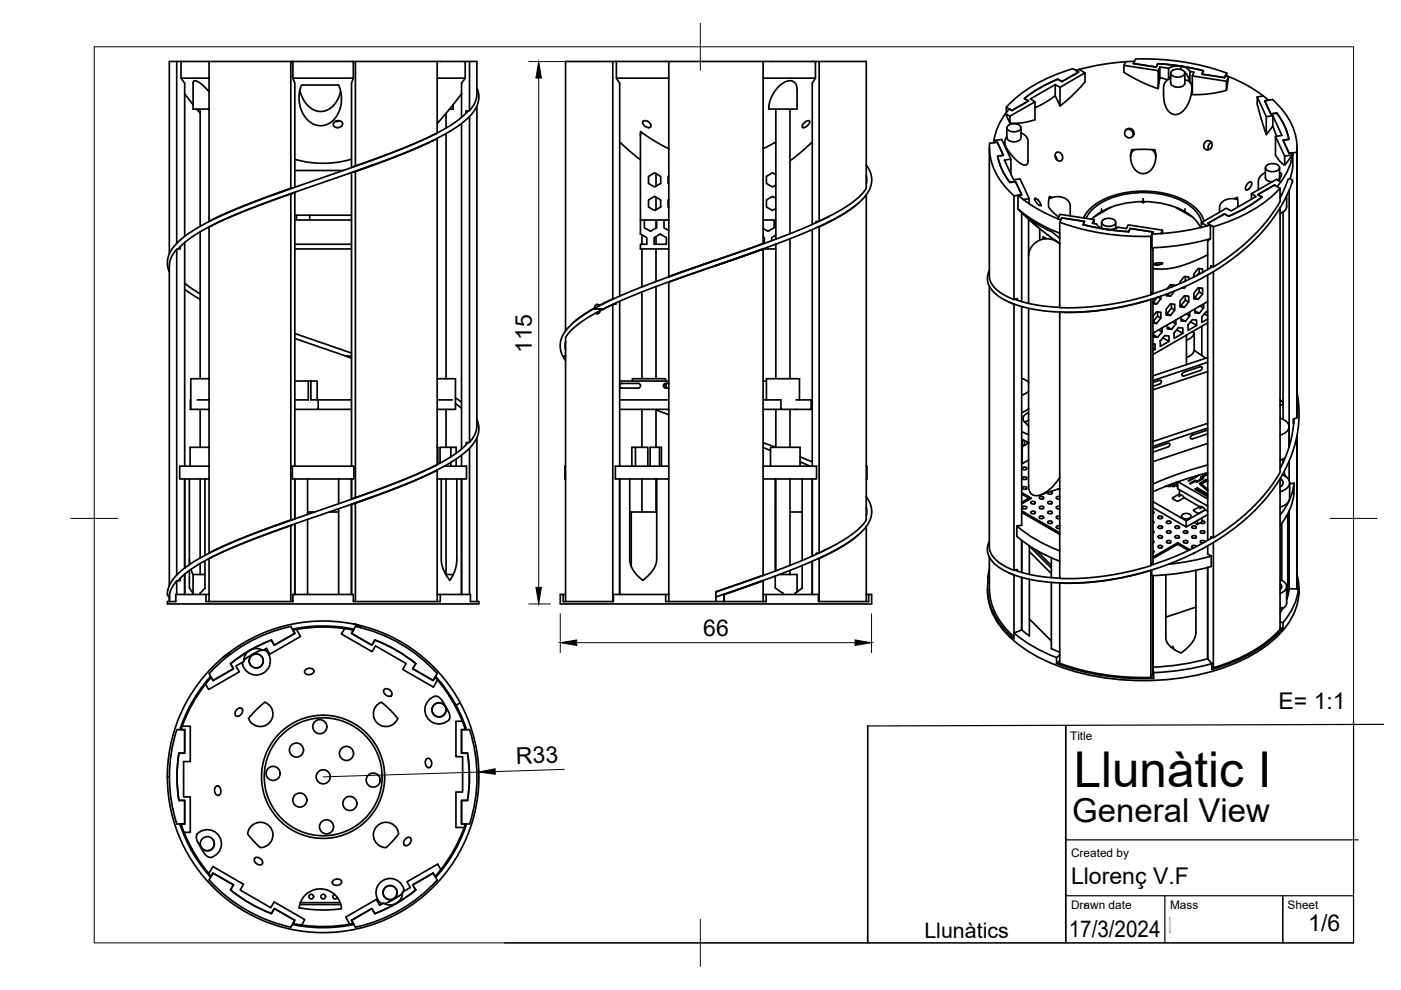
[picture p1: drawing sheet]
<svg xmlns="http://www.w3.org/2000/svg" width="297mm" height="210mm" viewBox="0 0 297 210" stroke-linecap="round" stroke-linejoin="round" font-family="sans-serif">
<defs><g id="words">
<text font-size="10.5" x="227.6" y="166.8">Llunàtic I</text>
<text font-size="7" x="227.3" y="174.4">General View</text>
<g font-size="4.9">
<text x="112.8" y="74.8" transform="rotate(-90 112.8 74.8)">115</text>
<text x="149.1" y="134.8">66</text>
<text x="271.1" y="150.4">E= 1:1</text>
<text x="109.5" y="162" transform="rotate(-2 109.5 162)">R33</text>
<text x="227.1" y="187.5">Llorenç V.F</text>
<text x="247.9" y="197.8">143.728 g</text>
<text x="277.4" y="197.5">1/6</text>
<text x="226.6" y="198.6">17/3/2024</text>
</g>
<text font-size="4.5" x="196" y="198.8">Llunàtics</text>
<g font-size="2.5">
<text x="226.9" y="156.8">Title</text>
<text x="227.1" y="181.8">Created by</text>
<text x="227.1" y="192.7">Drawn date</text>
<text x="248.1" y="192.7">Mass</text>
<text x="273" y="192.7">Sheet</text>
</g>
</g></defs>
<!-- layer: Visible -->
<g fill="none" stroke="#000" stroke-width=".36">
<path d="M37.5 13v38.6M38.4 13h5.9M38.4 13h-2.5v40.8M38.4 13v3.6M39.2 19.9l1.7 2.3M44.3 19.5l-1.9-1.9-1-.5-.4 .2-.1 5.8h3.4M44.3 16.6h-5.9l.8 1v32.5M61.7 13h-17.4v33.9M62.1 13h12.8v3.6M62.1 13h-.4v26.9h.3l-3.9 1.4M62.1 13v3.6M63.6 19.1l.8 2.1 .8 1.2 1.3 .9 1.3 .3 1.3-.1 1.4-1 1.1-1.4 .6-1.8"/>
<path d="M63.9 18h7.2a.69 .69 0 0 1 .9 .7l.3 1.1 .1 1.7-.2 1.4-.5 1.2-.9 1.2-.7 .7-1 .5-1.3 .2-1.1-.3-1.1-.6-.9-.9-.7-1.3-.5-1.5-.1-1.2 .1-1.4zM74.9 13h.5v22.2M75.4 13h17.3M92.7 16.6h5.9l-.7 1v7.3M92.7 13h5.9v3.6M92.7 13v15.2M97.9 19.9l-5.2 6.3M98.6 13h.9M101.1 18.7l.4 1.4v.9l-.4 1.5-.8 1.3-.9 1.1-1.5 1.2-2.3 1.6-2.7 1.5-4.5 2.1-6.8 2.8-23.3 8.1-5.7 2.2-8 3.6M129.9 13v50.4M130.7 13h11.1M130.7 13h-10.8v57.2"/>
<path d="M130.7 13v3.6M141.8 16.6h-11.1l.7 1v45.2M161.8 16.6h11.1l-.7 1v30M161.8 13h11.1v3.6M164.9 18.6l1.1-1 .9-.4 .9-.1 .7 .4 .3 .6 .2 .7v4.3h-6l.1-1 .3-1.3 .6-1.1zM172.9 13h.8v33.9M173.7 13h10v26.9l-1.5 1.8-2 1.6-4.5 2.6-2 1-.7 .1v.2M223.7 17.9l-5.3 3.1 1 .6-5.3 3-.9-.5 .9 2 2.9-.1 2.4-.6v-3.8M223.7 17.9v2.4M224.3 16.8a29.4 29.4 0 0 0-7.1 4.1M224.3 16.8l.8 .5 3.6-2-1.2-.7a30.5 30.5 0 0 0-14.1 8.1M224.7 18.5v4"/>
<path d="M228.1 14.9l.6 .4-3.6 2-.8-.5M228.8 14.7l1.2 .7-5.3 3.1-1-.6M228.8 14.7l-.7 .2M230 15.4v2l-2.7 2.9-2.6 2.2-1-2.2-1.8 1.3-2.5 1.2M238.3 13.9l7.3 1.1v3.8M238.6 13.1l-.3 .8v1.4l2.6 1.5 2.7 1.3 2 .7 .3-2.4 1.7 .5M238.7 13.1l-5.1 .6-4.8 1M240.3 13.5l4.9 .7 .3-.7M240.3 13.5l.5-1a51.9 51.9 0 0 1 19.3 3M240.5 13l-.2 .5M240.5 13l-1.8 .1M245.5 13.5l4.9 .5"/>
<path d="M245.5 13.5l4.9 .5 4.7 1M245.6 15l.3-.8v2.2M245.9 14.2l1.9 .3M247.8 14.5v2.3M248.2 16.6l-1 .6-.4 .6-.1 .6v2.3l.2 1.1 .4 1.2 .8 .9 .8 .4 .8-.1 .9-.4 .8-.9 .5-.9 .7-2.5 .1-1.2-.2-.7M248.2 16.2l-.3 .5M248.2 15.5v2.2M248.4 15.1a1.95 1.95 0 0 1 2.8 .3 1.29 1.29 0 0 1-1.7 .9 1.14 1.14 0 0 1-1.3-.9zM250.4 14v.7M250.4 14a2.44 2.44 0 0 1 1.9 1.2M250.4 14l-1.7 .1-.9 .4M250.4 14l4.7 1"/>
<path d="M251.2 15.3l.6 .7 .4 1.4M251.2 16.9l.6 .2 .7 .5M251.2 15.5l-.1 2.4-.6 .5-.9 .1a1.43 1.43 0 0 1-1.4-.9M252.5 17.6l.3 .1M252.8 16.1l.4-.8-.9-.1v2.3M255.1 15l-.3 .7 4.9 .8 .2-.5a31.5 31.5 0 0 1 7.9 4.3M255.1 15l-.3 .7 4.9 .8 .4-1v.6M260 17.2l-7.2-1.1v4l3.3-.2 2.9-.5a1.09 1.09 0 0 0 1.2-1.3l.3-1.8-.5 .9v1.9M41.7 23.1l.7 .9M42.4 23.1v24.9M61.7 39.9l-11.4 4.3-3.7 1.6-2.3 1.1h.1M62.5 33.8l2.8 .6 2.5 .2 3.9-.2 2.8-.6"/>
<path d="M62.5 36.1h10.3M70.8 25.9l.5-.3h.8l.4 .3 .1 .4-.4 .6-1 .1-.5-.4v-.3zM72 25.6l-.9 .2M74.5 35.5v-17.9l.4-1h-12.8l.4 1v22.1M74.5 36.6v62.2M75.4 36.4l10.5-3.9 6.8-3.1v69.1l-7.6 3.4-9.7 3.6zM75.4 36.4h-.4M79 35l-4 1.5M92.5 28.3l-5.4 2.5-6.2 2.5-27 9.5-6.8 2.8-3.5 1.7-4.4 2.8-1.5 1.2-1.1 1.3-.7 1.2-.4 1.4v1l.4 1.5M92.6 29.4h.1M92.7 28.2l-6.5 3-11.2 4.1v.1M94.6 24v3.1"/>
<path d="M94.6 28.3v52M96.1 22.2v.9h-.8M97.9 26.2v69M99.3 23.5l-1 1-1.5 1.3-4.1 2.4M99.5 23.5v-10.5h1.6v7.5l-.4 1.3-.6 1a1.32 1.32 0 0 1-1.3 .7v.5M101.1 22.5v67.8l-.4 1.9-1.2 1.6v-69.1M131.4 30.1l4.4 3.8M135.8 28.6v-.7l2.7 1.8 3.3 1.8M135.8 28.6v21.1l1.3 .7v1.4h-1.3v1h6M136 28l-.2 .6M136.3 25.7l.6-.1 .6 .3 .5 .4v.6l-.5 .2-.6-.2-.5-.6zM137.5 37.4l1.3-.8 1.3 .8v1.5l-1.3 .7-1.3-.7z"/>
<path d="M139.1 36.8v2.7M141.8 37.3l-.2 .1v1.5l.2 .1M164.5 30.1l-2.7 1.4M164.5 37l-.7-.4-1.3 .8v1.5l1.3 .7 .7-.4M164.5 23.1v27.6M167.5 23.1v26.4M170.5 26.1l.6-.5 .6 .1-.1 .5-.5 .5-.8 .4-.2-.4zM172.2 30.1l-4.7 4M183.7 35l.8 1.4 .3 1.5-.1 1.3-.7 1.6-1.1 1.4-1.4 1.3-1.7 1.2-2.8 1.7-4.3 2.1-5.4 2.2-27.9 9.9-7.3 3-4.2 1.9h-2.1l3.8-1.9 5.3-2.3 8-3 22.1-7.8 6.3-2.5 4.5-2.1M183.7 37.3v1.7M209.8 31.3v27.7l.4 1.1 1.1 1.3 1.8 1.3 1.9 .8M209.8 30.4a13.4 13.4 0 0 0 5.2 11.1"/>
<path d="M210.7 30.3l.7-.2 1.3 2.8-1.2 .2 1.2-.2-1.3-2.8-1.6 .3M210.7 29.8l1.7-.2 1.9 4.1M211.5 33.1a12.6 12.6 0 0 0 2.6 5.6M213.5 27.1v2.1M213.5 29.2a1.76 1.76 0 0 0 2.7 .5l.2-.3M213.6 26.7a1.95 1.95 0 0 1 2.9 .3 1.29 1.29 0 0 1-1.7 .9 1.14 1.14 0 0 1-1.3-.9zM214.1 24.6v1.5M214.3 36.9v-3.2l-1.3 .2 1.9 4.2 1.4-.2 1.9 4.2M216.5 28.2l1 .7 .5 .9v4.5l-.2 .4-.3 .3-.8-.1-1-.7-1-1-1.2-1.7-.5-1.2 .1-.5 .4-.9M216.5 27.1v2.1M217.2 20.9l.9 .5-3.6 2-.5-.3a13.1 13.1 0 0 0-3.3 7.1M217.2 20.9l.9 .5-3.6 2-1.1-.7v1.2"/>
<path d="M223.7 33l.4 .9M223.8 32.5l.7-.2 .5 .3 .3 .6-.2 .8-.5 .2-.6-.4-.3-.7zM238.7 27.6l.6-.2 .7 .3 .2 .7-.2 .7M239.7 33.2v-.6a.8 .8 0 0 1 .3-.8 .8 .8 0 0 1 .9-.1h3a.83 .83 0 0 1 .9 .1 .83 .83 0 0 1 .2 .9v.5M239.7 33.2l.2 1.5 .7 1.1 .8 .8 .9 .2 .9-.2 1-.8 .6-1.2 .2-1.4M240.6 31.7l-.7 .7-.2 .8M244.2 31.7l.7 .7 .1 .8M245 33.2h.1M255.5 30.1l.7-.3 .6 .3 .2 .7-.4 .8-.7 .2-.5-.3-.2-.7zM256.9 30.2l-.7 .6-.1 .6 .2 .3M264.5 38.9l.5-.3h.3l.1 .2-.1 .5-.4 .6-.7 .4-.1-.5zM266.6 20.5l1.9 4.2v3.8"/>
<path d="M267.8 20.4l-1.2 .1v1.5l1.6 5.8 .3 .7 1.4-1.8 .8 2.2M267.8 20.3l1.1 .9M268.3 35.6l.1 2.3 .3 .4 1 .3M268.3 36.6l-1 .6-.4 .7-.1 2.3M268.5 35.2a1.95 1.95 0 0 1 2.8 .2 1.29 1.29 0 0 1-1.7 1 1.14 1.14 0 0 1-1.3-1zM268.5 24.7l1.4-.2v2.2M268.9 21.2l-.8 .2 1.4 2.8 1.2-.2M269.9 24.5l1.9 4.2-1.4 .2v4l1 1.3 1 .8 1.6-2.2-1.6 .3v1.9M270.4 28.9l2 4.2M270.7 24l-1.2 .2-1.4-2.8 1.7-.3a13.5 13.5 0 0 1 5.2 11.1M270.7 24a12.6 12.6 0 0 1 2.6 5.5M270.8 39.6l-.6-.4-3.5 2.1 .9 .5"/>
<path d="M271.3 37.7l-.3 .5M271.3 36.6l.4 .2v.2l-.6 1.3M271.3 35.6v2.1M271.4 39.9a30 30 0 0 1-14.1 8.2M271.6 38.6l-1-.6-5.3 3.1v1.1M273 38.2l-1.6 3.7M273.1 38.1a.53 .53 0 0 1 .6-.2 .53 .53 0 0 1 .3 .6l-1.6 3.8-2.1 3.4-2.9 3.7-3 3-4.3 3.4-4.1 2.5-4.7 2.4-4.9 2-6.1 1.8-5.7 1.1-6.2 .6h-4l-5.1-.6-4-1-2.9-1.3-1.3-1-.9-1a3.5 3.5 0 0 1-.4-3.9M273.2 29.5l-1.2 .2 1.3 2.8 .8-.1M273.2 29.5l-1.2 .2 1.3 2.8 1.7-.2v56.3M274.1 32.4v2.9l-.6 2.6M274.1 32.4a12.8 12.8 0 0 1-3.3 7.1M275 31.3v56.5v.8l-.8 .2v1"/>
<path d="M35.9 56.3v67.8M37.5 52.8v69.1M38.2 52.3v.5a1.34 1.34 0 0 0-1.3 .8l-.8 1.5-.2 1.2M39.2 51.4v47.4M42.4 49.1v31.2M44.3 48.1l-3.9 2.4-1.6 1.2-1 1.1M61.7 41.1l-10.6 3.9-6.8 3.1v69.1l6-2.7 11.4-4.2M62 40.9l-.3 .2v69.2l.3-.1M62.5 45.6h.4v1h-.4M62.5 51.8h12M62.5 52.8h12M62.5 40.8v58"/>
<path d="M62.9 45.6h2.8M62.9 46.6h2.8M65.7 45.6v1h8.8M65.7 45.6h8.8M135.8 46.6h6M136.1 49.8v2M136.1 52.8v8M136.9 46.6l-.3 .2v1.5l1.3 .7 1.3-.7v-1.5l-.2-.2M137.5 42.4l1.3-.8 1.3 .8v1.5l-1.3 .7-1.3-.7zM138.7 50.4l1.3-.8 1.3 .8v1.4h-2.6zM139.1 41.8v2.7M139.1 46.7v1.7"/>
<path d="M139.1 50.2v1.6M139.1 52.8v6.9M141 46.6l-.2 .2v1.5l1 .6M141.8 42.3l-.2 .1v1.5l.2 .1M141.8 58.7h.1M151.8 56.3l10-3.5-20 7v67.7M151.8 55.1l-10 3.6M161.8 50.2l.3 .2v1.2M161.8 51.6l-20 7.1M161.8 51.6v-38.6h-20v45.6M161.8 52.8h2.7M161.8 46.6h2.7"/>
<path d="M161.8 51.6v.1M161.8 52.8v69.2M163.9 46.6l.2 .2v1.5l-1.3 .7-1-.6M164.4 51.8l.1 28.5M164.5 42l-.7-.4-1.3 .8v1.5l1.3 .7 .7-.4M164.5 49.9l-.9 .5v.6M167.5 50.6v29.7M172.2 48.7v50.1M173.7 48.1h-.3M183.7 41.3v69l-1.5 1.7-2.3 1.8-2.7 1.7-3.5 1.7v-69.1l4.5-2.3 2.1-1.4 1.8-1.4M215.8 44.3v-2.9l.8-.1-1.3-2.8-1.2 .2 1.2-.2 1.3 2.8-1.6 .2v22l.7-.2v.3M215.9 41.4l1 .9"/>
<path d="M216.6 45.1l3.4 3M216.9 42.3l1.3-.2v1.1M216.9 42.3a30.4 30.4 0 0 0 7.4 4.1M218.1 46.5v7.7M219.4 42.1h.3l.6 .5 .4 .7v.3l-.4-.1-.6-.6zM220.5 48.5v2.4M221.9 50.6l-.8-.4v.5M222.4 42.2l1-.4 1-.1 1 .2 .8 .4 .4 .4 .3 .7v2.4M223.1 41.9l-.6-.2-.1 .4a2.81 2.81 0 0 0 1.4 3.3l.7 .6M224.3 46.4l.4-1 7.3 1.2M224.3 46.4l.6 .2 .2-.4 4.9 .7-.4 .7 .4-.7-4.9-.7-.4 1v18h4.7l5.8-.6 4.4-.9 4.4-1.2M224.7 51.7l-.7-.5-.9-.4-1.8-.1-1.6 .6-.8 .8-.4 .6-.4 1.4v10.2"/>
<path d="M224.7 50.5l-1.6-1.3-2.6-1.3-2.8-2 2.9 2.7 4.1 3-1.2-.7M224.7 49.4l-4.6-2.1-2.4-1.5-1.9-1.5 .8 .8v18.8M224.7 47.1a51.9 51.9 0 0 0 19.3 3M229.6 47.6l4.8 1 4.9 .5-4.9-.5zM229.7 46.2l.8-1.2 1-1.1 1.3-1 1.8-.9 1.6-.6 2.4-.6 4.1-.3 2.3 .2 2.6 .5 1.9 .6 1.8 .8 1.5 .9 1.2 1.1 .8 1.2 .5 1.1M230.3 46.3a10.3 10.3 0 0 1 7.2-4.9 19.3 19.3 0 0 1 14.4 2 6.6 6.6 0 0 1 2.9 3.7M231.5 46.5a15.8 15.8 0 0 1 11.9-3.7 14.9 14.9 0 0 1 10.1 3.9l1 1.6M232 47.4v-.8l-.4 .7 .9 .2a2.21 2.21 0 0 0 1.9 1.1M233.5 44.3v.6M233.6 48.2l-.3 .1M233.6 47.2v1.2M233.7 46.8a1.95 1.95 0 0 1 2.8 .2 1.29 1.29 0 0 1-1.7 1 1.14 1.14 0 0 1-1.2-1z"/>
<path d="M235.5 44l-3.6 2M236.6 48.2l.2 .1M236.6 47.2v1.2M237 48.2l1.8 .3 .4-.8 7.3 1.1v.7M237 48.2l-.9 .3-1.7 .1M239.6 48.4l-.3 .7 .3-.7 4.9 .8zM242 42.8l.4 .2 .3-.2M242.4 42.2v.8M244.2 49.6v2.9M244.5 49.2l-.5 .9v12.4l.2-.5v.3M244.5 49.2l-.3 .4M244.5 56l1.1-.3 .9 .1-.3 .3-.8 .1-.7-.1z"/>
<path d="M246.5 48.8l-.4 .7M249.3 44l3.5 2M251.2 44.3v.6M251.3 58.6l-.1 1M251.3 59.5l.1 .1M252 59.3v-.6l-.9-.1-.9 1.2v.3M254.3 57v.8l-.5 .5M254.3 57.8l.2 .2M255 57.8v-.8l-1-.1-.9 1.2v.6M255.9 47.9l-1.2-.7v1M256.1 54l-3.1 1.5-3.7 1.2-2.3 .3h-2.5M256.1 57.1v-5.9l.5-.6-3.5 .9-2.9 .5-6 .5 .3 .5v9.3"/>
<path d="M256.1 58.3v56.2M256.6 47.7l-.5-.3 3.5-2 .9 .5-.9-.5-3.5 2 1.2 .7v8.5M256.6 47.7v2.9M256.6 47.7a51.1 51.1 0 0 1-12.4 1.9M257.1 56.5l-5.9 3.2-3.6 1.5-3.5 1.2M261.8 42.1l.5-.3 .1 2.1M262.4 42.3l-1.5-.2-1.5 .5-.7 .9-.1 1.5M265.3 41.1l1 .6-5.3 3-1-.6-5.3 3.1M267.6 41.8l-.9-.5 3.5-2.1 1.2 .7v2.8l-3 4.4-2.3 2.5-2.3 2.2-2.7 2.2-3.3 2.3a.66 .66 0 0 1-1.1 .1v.3M267.6 41.8a28.9 28.9 0 0 1-7.1 4M271.4 44.1v56.1l-2.8 4.1-3.4 3.6-3.4 3-4.5 3.1v-56.4M271.8 41.1l-.4 .6"/>
<path d="M272 45v43.9M272.8 41.5v2.3a1.7 1.7 0 0 1-1.4 1.5M273.3 40.3v54.4M39.2 61.4l3.2 2.1M39.2 60l3.2 2.3M62.5 71.7l10.6 3.7 1.4 .1h-1.1l1.1 .4M62.5 70.7l12 4.2M119.9 72.5v1.6M126 65.3l-2.2 1.4-2.3 1.7M127.2 64.8l-.6-.3-.2 .1-.3 .4-.1 .3h.2M127.3 65.9l-2.5 1.4-2.4 1.6-1.5 1.3-1 1.3v56M127.3 65.9l-.4 .6h-.3l-.3-.1h.5l-.1-.2"/>
<path d="M127.3 65.9l2.6-1.3v62.9M127.7 65.6l.2-.1h-1.9a2.55 2.55 0 0 0-1.6 .9l-3.2 2.3-1.7 2-.5 1-.2 1.3v1.1l.3 1a.36 .36 0 0 0 .4 .4h.4h-.6l.6 .9M130.2 63.3l-3.2 1.5M130.6 64.3v.2l-.7 .1M131.4 63.9v34.9M136.1 61.9v18.4M139.1 60.7v19.6M209.8 60.7v55.4l.4 1.4 1 1.2 1.7 1.2 2.1 1M213.8 64l1.2 .5M215 64.5v56.4l.7-.2v.4M215.2 63.5l3.9 1.1 5.6 .6M216.6 65v46.4l-1 .1v2.2"/>
<path d="M218.1 65.4v37.7a1.8 1.8 0 0 0 .9 1.9 1.8 1.8 0 0 0 2-.2l1.1-.7 1.1-1 1.5-1.9M224.7 66.2h4.5l6-.7 4.4-.8 4.4-1.2v56.4l-4.8 1.3-4.3 .8-5.2 .6-5 .1zM224.7 66.2h.1M244 63.5h.1M244.5 67.1l.7-1 .9 .1v1.2l-.9 1.2M244.5 72.9h.4v1.2l-.4 .2M244.5 63.3v56l-.3 .5v-.3l-.2 .4M244.5 68.5l.7 .1M244.5 73.8l.4 .3M244.5 68.2l.7 .4M244.5 64.1l.7 .4M244.5 71l.9 .5"/>
<path d="M245.3 63l-.8 1.1M245.4 66.1v.9l-.9 1.1M245.4 67l.7 .4M245.5 63l.6 .3M245.6 69.9l.8 .5M246.1 62.8v.5l-.9 1.2-.7-.1M246.4 69.5v.9l-1 1.1-.9-.1v-.8M246.5 71.6l1.3 .8M246.9 71.2h.9v1.2l-1.8 1v-1.1zM247.5 66.5l.7 .4M247.5 62.4l.7 .4M247.5 69.3l.9 .5"/>
<path d="M247.5 62.3l-.3 .1v.3l1 .1M248.2 64.4l.9 .1v1.2l-.9 1.2-1-.1v-1.2zM248.4 64.4v.9l-.9 1.2-.3-.1M248.4 60.4v.5M248.4 65.3l.7 .4M248.6 68.3l.7 .4M249 61.7l-.8 1.1M249.1 60.6v-.2l-.9-.1-.8 .9M249.3 67.8v.9l-.9 1.1-.9-.1v-.8M249.5 69.9l1.3 .8M249.9 69.5h.9v1.2l-1.9 1v-1.1zM250.4 64.8l.7 .4"/>
<path d="M250.4 67.6l.9 .5M250.6 61l.5 .1M250.8 60.9l.3 .2M251 78.9l3.5-1.2 .3 .1a.55 .55 0 0 1-.3 .8l-3.5 1.1-.4-.1a.55 .55 0 0 1 .4-.7M251.1 62.7l.9 .1v1.2l-.9 1.2-.9-.1v-1.2zM251.3 62.7v.9l-.9 1.2-.2-.1M251.3 63.6l.7 .4M251.4 60.7l-.3 .4M251.5 66.6l.7 .4M251.5 71v6.3M252.2 66.1v.9l-.9 1.1-.9-.1v-.8M252.4 68.2l1.3 .8"/>
<path d="M252.8 67.8l.9 .1v1.1l-1.8 1.1v-1.2zM252.8 70.3l.4 .3v3.7M253.2 74.3l2.5 1.7M253.2 70.6a2.13 2.13 0 0 1-1.6 1.5M253.2 74.2a2.13 2.13 0 0 1-1.6 1.6M253.3 63l.7 .5M253.3 65.9l1 .5M254 61l1 .1v1.2l-1 1.2-.9-.1v-1.2zM254.3 61v.9l-1 1.1h-.2M254.3 61.9l.7 .4M254.4 64.9l.8 .4M254.8 69.2v6.2"/>
<path d="M255.2 64.4v.9l-.9 1.1h-1v-.9M255.4 66.5l.7 .5M256.1 66.1h-.4l-.9 1.1v1.2l1.3-.8M256.1 78.8l-11.6 3.8M256.1 63.9l-11.6 6.7M256.1 68.4l-11.6 6.8M256.1 76.8l-11.6 3.9M256.1 75.8l-11.6 3.9M40.4 84.8v2h3.9M41.8 84.8h2.5M42.4 86.8v8M44.3 80.3h-3.9v6.5"/>
<path d="M44.3 94.8h-4v4M44.3 98.8h-6.2v2.8h6.2M62 98.8h13v2.8h-13zM62.5 80.8h2.9v4h-2.9M65.4 80.8h.5M67.2 84.8v-4h-1.3v4h8.6M67.5 84.8v2h-5M67.5 86.8h7M92.5 98.6l-3.7 1.8-4.9 2-28.7 10.3-5.6 2.2-4.1 1.8-4.6 2.5-3 2.3-1.7 2.1-.5 1.2-.2 1.2M92.6 99.7l.1 27.8M92.7 99.7l-8.2 3.6-9.1 3.4M92.7 80.3h3.9v6.5h-3.9"/>
<path d="M92.7 84.8h3.2M92.7 94.8h.1v3.6M94.2 98.8h4.7v2.8h-6.2M94.6 86.8v8M95.6 94.8h1.1v1.3M95.6 96.9v-2.1h-2.3v3.4M95.6 98v.8M96.6 84.4l1.3 .9M96.6 85.6l1.3 1M96.7 97.3v1.5M97.9 96.5v2.3M99.3 93.8l-2.3 2.1-4.3 2.6"/>
<path d="M99.5 93.8l-.7 .1v.4M99.5 95v31M101.1 89l.3 .8 .1 1.5-.4 1.5-.8 1.3-1.4 1.6-1.3 1-4.5 2.7-4 2-6.1 2.4-26.7 9.5-6.3 2.5-5.6 2.6M101.1 92.8v34.7M119.9 98.8h-.1v2.8h.1M131.4 84.8h10.4M131.4 86.8h10.4M131.4 80.8h10.4M131.4 81.9l.5 .4M131.5 81.3h3.8M131.5 81.3h-.1M131.9 81.3l-.5 .4"/>
<path d="M134 98.8v-4h.7v4M134.1 80.8v-.5h7v.5M134.7 94.8h2.7v4M135.3 81.3a.51 .51 0 0 1 .5 .5 .51 .51 0 0 1-.5 .5h-3.9M136.1 86.8v8M139.1 86.9l2.7 1M139.1 86.8v8M139.8 94.8h.4v4M139.8 94.8h-2v4M139.8 94.8v4M141.1 81.5v.6M141.1 81.3h.7"/>
<path d="M141.1 82.3h.7M141.1 81.3a.5 .5 0 0 0-.4 .5 .5 .5 0 0 0 .4 .5M141.5 81.3a.5 .5 0 0 0-.5 .5 .5 .5 0 0 0 .5 .5M141.6 86.8l.2 .1M141.8 98.8h-11.3v2.8h11.3M161.8 94.9l1.6 .6M161.8 84.8h3.8v2h6.4M161.8 86.8h3.8M161.8 98.8h11.3v2.8h-11.3M161.8 80.8h.7M162.5 84.8v-4.5h7v4.5M163.4 98.8v-4h6.2v4"/>
<path d="M164.5 86.8v8l-2.7-.9M167.5 86.8v8M168.8 84.8h3.2M169.6 96.9l2.6 1.1M169.6 97.9l2.2 .9M172 84.8h.2M172 86.8h.2M172 84.8v2M183.7 98.8h.1v2.8h-.1M216.6 91.5l1.5 .7M216.6 93.1l1.5 .7M216.6 97.4h.1"/>
<path d="M216.6 96h.1M216.6 80.2l.9 .4 .6 .5M216.6 97.7h.1M216.6 97.9l.1 .1M216.7 93.2v5.1M216.7 94.1l-.1 .1M216.7 94.4l-.1 .1M216.9 99.1l.4-.1 .4 .4-.6 .2-.4-.2zM217 93.3a.88 .88 0 0 1-.3 1.4l1.4-.8M217.7 93.6l.4 .3M217.9 93.7v.1M218.1 97.5l-1.5 .9"/>
<path d="M218.1 87.5a1.18 1.18 0 0 0-1.1 .7 1.18 1.18 0 0 0 .2 1.3l.9 .8M218.1 89.1l-.8 .4M218.1 82.9l-.6 .5-.9 .4M218.1 86.6l-.6 .5-.9 .4M218.1 81.1h.1M244.5 95l3.1-1 .4 .1a.55 .55 0 0 1-.4 .7l-3.1 1.1M245.8 80.6l-1.3 .5M245.8 81.5l-1.3 .4M245.8 80.6l.4 .1a.55 .55 0 0 1-.4 .8M256.1 98.6l-6.9 2.1-4.7 1.9M256.1 92l-3.3 1.1-.4-.1a.55 .55 0 0 1 .4-.8M256.1 94l-11.6 3.9"/>
<path d="M256.1 91.2l-3.3 1.1M256.1 89.8l-11.6 3.8M256.1 90.8l-11.6 3.8M271.4 84.7l.6 .7M271.4 88.7a2.04 2.04 0 0 1 1.8 2.1 2.46 2.46 0 0 1-1.8 1.5M272 85.7l-.6 .2M272 97.3v.8M272.5 97.1l-1.1 .5M273.3 90.5v4.3M273.3 97.7v4.2M274.3 88.8v1M274.3 88.8l-.2 2.3-.5 2.7-1.2 3.5-1 2.1"/>
<path d="M275 92.5v32.4M275 83.2a27.2 27.2 0 0 1-7.4 23.4 53.3 53.3 0 0 1-25.3 14.8l-4 1-4.4 .7-3.3 .4-4.8 .1-3.3-.1-4.6-.8-3-.8-2.4-1.2a5.2 5.2 0 0 1-3.2-4.2l.1-.9 .4-.8M275 92.3v32.6M39.2 101.6v18.8M40.2 118.5v1.2M40.2 101.6v18.1M42.4 101.6v16.7M42.4 119.5v2.3M43.5 118.9v5.9l-1.1 .9v.3M43.5 101.6v16.1M44.3 118.4l-4.3 2.6-1.4 1.2-.8 .9M44.3 117.2h.1"/>
<path d="M61.7 111.4l-10 3.7-7.4 3.3v9.1M62 111.2l-.3 .2v16.1M62 110.2l-4 1.4M62.5 101.6v8.4M62.5 111.1v14.9M65.2 101.6v7.5M65.2 110.1v15.9M65.2 108.6h1.6M69.8 108.6h2M71.8 101.6v5.2M71.8 107.9v18.1M74.5 101.6v4.3"/>
<path d="M74.5 106.9v19.1M75 106.8l.4-.1v20.8M75.4 105.5l-.4 .1v.1M79 105.3l-4 1.5M93.6 101.6v17.5l.6 2.1 1.2 1.8 1-1.8 .4-2 .1-17.6M94.6 101.6v20.2M97.9 101.6v24.4M131.4 101.6v24.4M133.5 101.6l.1 17.6 .3 1 .5 1 1.9 1.8 1.9-1.8 .6-.9 .4-1.3v-17.4M133.5 108.6h.3v11.5M133.8 108.6h5.4M136.1 101.6v7"/>
<path d="M139.1 101.6v7M164.4 108.6h.1M164.4 101.6v19.5M164.5 101.6v19.4M167.5 108.6h2.6M167.5 101.6v18.3M170.1 119.9v4.9l-1.5 .9v.3M170.1 101.6v17.2M172.2 101.6v16.3M172.2 119v7M173.7 117.2l-.7 .1v.2M173.7 118.4h-.3"/>
<path d="M175.7 116.2l-4.1 2-4 1.7-15.8 5.6M182.1 113.3l-3.5 2.6-4.9 2.5v9.1M183.7 105.3l.8 1.4 .3 1.1v1.3l-.3 1.2-.6 1-.9 1.1-1.1 1.1-1.7 1.3-3.7 2.2-5.8 2.6-7.7 3-11.2 4M183.7 107.6v1.7M183.7 111.6v15.9M209.8 118.1v6.7M215.6 111.5a29.9 29.9 0 0 0 9.1 5.3M215.6 113.7a29.9 29.9 0 0 0 9.1 5.3M216.6 104.7l1.5 .9-1.5 .9M216.6 104.4l2.1 1.2-2.1 1.2M216.6 114.6v6.8M216.6 108.6l8.1 4.7"/>
<path d="M216.6 108.3l8.1 4.7M216.9 103.3l.4-.1 .4 .3-.6 .2-.4-.2zM216.9 101.2l.4-.1 .4 .4-.6 .2-.4-.2zM216.9 107.4l.4-.1 .4 .4-.6 .2-.4-.2zM218.1 105.6v.4M218.2 115.8v6M218.2 117l4.7 4.6M218.2 115.8l4.7 4.7M218.7 108.4h.4l.4 .3-.6 .2-.4-.2zM218.7 106.4l.4-.1 .4 .4-.6 .2-.4-.2zM219.6 116.6l3.3 3.3M220.5 109.5l.4-.1 .4 .4-.6 .2-.4-.2z"/>
<path d="M220.5 107.4l.4-.1 .4 .4-.6 .2-.4-.2zM220.5 105.3h.4l.4 .3-.6 .2-.4-.2zM222.3 108.4h.4l.4 .3-.6 .2-.4-.2zM222.3 110.5l.4-.1 .4 .4-.6 .2-.4-.2zM222.3 106.4l.4-.1 .4 .4-.6 .2-.4-.2zM222.7 104.2l.3 .2a.45 .45 0 0 1-.4 .4 .45 .45 0 0 1-.5-.4M222.9 118.3v4.2M224.7 103.6l-4.1 1.3M224.7 105.3h-.5l-.3 .2 .3 .3h.5M224.7 107.4l-.5-.1-.3 .2 .3 .4h.5M224.7 109.4h-.5l-.3 .2 .3 .4 .5-.1M224.7 103.7h-.5"/>
<path d="M224.7 111.5h-.5l-.3 .2 .3 .3h.5M244.5 107.7l7 4v-1.3l4-2.3M244.5 106.4l7 4M244.5 118h.1M244.5 108.4l.2 .3-.2 .2M244.5 116.7l.2 .2-.2 .3M244.5 110.5l.2 .2-.2 .3M244.5 112.6l.2 .2-.2 .2M244.5 114.6l.2 .3-.2 .2M245.6 115.7l.5-.1 .4 .4-.6 .2-.4-.2zM245.6 109.5l.5-.1 .4 .4-.6 .2-.4-.2zM245.6 111.6l.5-.1 .4 .3-.6 .2-.4-.2z"/>
<path d="M245.6 113.6h.5l.4 .3-.6 .2-.4-.2zM247.2 103.1h-.1M247.4 114.7l.5-.1 .4 .3-.6 .3-.4-.3zM247.4 110.5l.5-.1 .4 .4-.6 .2-.4-.2zM247.4 112.6l.5-.1 .4 .4-.6 .2-.4-.2zM247.6 103h.5M248.1 102.7v.4h-.5v-.2M248.5 103h.5M249 102.4v.7h-.5v-.5M249.2 113.6h.5l.4 .3-.6 .2-.4-.2zM249.2 111.6l.5-.1 .4 .3-.6 .2-.4-.2zM249.4 102.3v.8h.3"/>
<path d="M249.4 103h.3M249.7 115.4l-4.9 2.8h-.3M249.7 115.4v-.3l2.6 1.5M249.7 115.1l-5.1 2.9v.2M249.7 102.2v1.4l6.4 3.7M249.7 115.4l2.3 1.3M249.7 102.1l6.4 3.7M249.9 105.3l.6-.4-.6-.1-1.3 .9 1.2 .6 1.3-.8M250.1 103.8v1M250.5 104.9l.6 .6M250.6 109.2a1.25 1.25 0 0 1 1.9 .2 1.16 1.16 0 0 1-2 0zM251 112.6l.5-.1 .3 .4-.6 .2-.3-.2z"/>
<path d="M251 114.7l.5-.1 .3 .3-.6 .3-.3-.3zM251.1 105.5l3.2 1.9M252.8 111.6l.5-.1 .3 .3-.6 .2-.3-.2zM252.8 113.6h.5l.3 .3-.6 .2-.3-.2zM253.4 101.8v.3M253.4 117.2l-.4 .1M253.5 103.8v-.2l2.6 1.5M253.5 103.6l-.1 .1 2.7 1.6M253.7 115.9l-.3-.2h-.6l-.1 .3 .3 .2M253.8 103.6v-.2l2.3 1.3M253.8 103.4l-.1 .1 2.4 1.4M253.8 102v.2"/>
<path d="M253.9 110.4v.8l-.7-.4M254.3 100.7l-2.2 1.3-.2-.1 1.9-1M254.4 107.9l.5-.4-.5-.1-1.4 .8 .8 .5 .5 .1 1.2-.7M254.6 112.6l.5-.1 .3 .4-.6 .2-.3-.2zM254.8 102.6l1.3 1.2M254.8 101.4l-1 .6-.4-.2-1.2 .7 .2 .1 1-.5 .4 .1 1.4-.8-.3-.2 .1 .3M254.8 109.8v.9l-.9 .5M254.9 110.4l.4 .1 .1 .3-.5 .2-.4-.2M254.9 107.5l.6 .6M255.5 114.9a.51 .51 0 0 0-.6-.3 .51 .51 0 0 0-.4 .4l.5 .2M255.5 108.1l.6 .3M255.7 101.7l-1.4 .8 1.8 1.6"/>
<path d="M255.7 102h.2M255.7 102l-1.2 .7M255.7 100.7v-.2l-1.1 .7 .2 .2v.2M255.7 100.5l.2 .1-1.2 .7M256.1 101.8l-.4-.1v.3M256.1 102h-.2l-1.1 .6v.3l1.3 1.1M256.1 100.2l-6.9 2.1-4.7 2M256.1 109.1l-4.6 2.6M256.1 115.7v1.8l.7 .4M256.8 117.9v2.2a51.2 51.2 0 0 1-12.6 2v-1.2M256.8 117.9l-4.4 1.1-4.6 .6M257.1 113.9l-5.7 3.1-4.4 1.8-2.9 1"/>
<path d="M257.3 114l-.6-.2v.3M257.3 115v26.6M271.4 101.5v31.9a30 30 0 0 1-14.1 8.2M271.4 101.5a.97 .97 0 0 1 .7 .9 .97 .97 0 0 1-.7 .9M271.8 110.9v12.2M271.9 100.6a1.66 1.66 0 0 1 1.4 1.2 1.66 1.66 0 0 1-.5 1.7l-1.4 .8M272.2 100.1l.4 .9M273 109v16.3M273.3 106.2a2.77 2.77 0 0 1-1.9 1.3M273.3 106.2l-.8 1.5-1.1 1.5M273.3 108.3v16.5l2 .1M273.4 102.4l-.1 3.8"/>
<path d="M273.4 102.6l.9-.2a12.2 12.2 0 0 1-2.9 9M274.4 102.4l-.4 1.9-.7 1.9M35.5 126l.2 .5h.3M35.9 126.6v.9M37.5 123.2v2.8M38.2 122.6v.5a1.53 1.53 0 0 0-1.4 .9l-.8 1.7-.1 1.8M39.2 121.7v4.3M40.2 120.9v3.7l.7 1.1M40.5 120.7l.4 1.2M40.9 125.7v.3M43.5 121.8h-2.6v3.9M43.7 126v1.5h18.4v-1.5h12.8v1.5h18.4v-1.5"/>
<path d="M44.3 126h-7v1.5h-1.8v.6h66v-.6h-1.8v-1.5h-7M53 137.8a2.64 2.64 0 0 0-1.3 2.4l-1.7 1 .7 1.2-6.5 3.8-.6-1.2M53 137.8a2.64 2.64 0 0 1 2.7 .1M53.6 138.8l.6-.2 .5 .1 .6 .3 .3 .5 .2 1-.3 .6-.4 .3M53.6 138.8a1.49 1.49 0 0 0-.6 2.1 1.49 1.49 0 0 0 2.1 .5M55.6 137.8l-1.6 .6-1.8 1.1-.5 .6M55.9 137.8l.3 .1a2.94 2.94 0 0 1-.4 4.9 2.94 2.94 0 0 1-4.4-2.2l.1-.3M61.7 132.8l.8 1.5-4.3 2.5-.7-1.1 .7 1.1 4.3-2.5-.4-.7 .8-.2M61.7 132.8a32.6 32.6 0 0 0-17.4 10M62.9 133.4l.8 1.6-6.5 3.7-.7-1.2-.8 .4M73.1 133.3l-.7 1.1 6.5 3.8 .7-1.3 6.5 3.8-.7 1.2 6.5 3.8 .9-1.5M73.1 133.3l-2.6-.3-2.7-.1-4.9 .5"/>
<path d="M73.1 133.3l1.8 .3M74.8 133.4h.2zM74.9 133.6l-.4 .7 4.3 2.5 .7-1.1M75 133.4l-3.8-.6-3.6-.1-3.2 .3-2.4 .4M79.5 135.7l-.7 1.1-4.3-2.5 .9-1.5a32.5 32.5 0 0 1 17.3 10l-.9 1.5-4.3-2.5 .6-1.1M79.5 135.7a31 31 0 0 1 8.7 5M94.5 121.8l1.6 .1M119.4 126v1.5h10.6v-1.5h11.8M119.9 126h-1.1v2.1h66v-2.1h-1.1M141.1 126v1.5h21.3v-1.5M151.8 125.5v1.1M151.8 126.6v.9"/>
<path d="M153.5 127.5v-1.5v1.5M153.5 126l8.3-2.9-8.3 2.9M161.8 122l-10 3.5M161.8 126h11.7v1.5h10.7v-1.5M161.8 123.2v4.3M164.4 122.1v2.5l1.6 1.1v.3M165.3 121.8h3.7v3.7M167.5 120.9v.9M209.4 124.8a13.5 13.5 0 0 0 4.5 10.1 35.8 35.8 0 0 0 18.5 8.5 51.9 51.9 0 0 0 32.5-4.2 20.3 20.3 0 0 0 9.6-9.6 11.7 11.7 0 0 0 .9-4.8M209.5 123.6a13.7 13.7 0 0 0 5.5 11.8M209.8 122.4l-.4-.1v1.3h.4M209.8 120.6l-.3 1.7"/>
<path d="M209.8 124.8a13.7 13.7 0 0 0 5.2 10.2M213.8 121.4l1.2 .5v12.3a30.6 30.6 0 0 0 9 5.2M215.2 120.9l1.7 .5 2.8 .7 5 .5M216.6 122.4v11.2M216.6 133.6l-1.7 .6v1.2M218.2 122.8v12l-1.6-1.2M218.2 131.2l4.7 4.7M222.9 123.5v14.1M222.9 137.5l1.8 .8M224 139.4v1.3M224.7 138.9l-.7 .5M224.7 123.6h4.5l6-.6 4.4-.9 4.4-1.2v22.8a52.5 52.5 0 0 1-19.3-3.1z"/>
<path d="M248.6 137l.4 .7M253.6 120.9l-.1 13.6-.2 .8-.5 .9-1.7 1.7a.92 .92 0 0 1-1.3 .3l-1.8-1.3-.6-.8-.2-.6v-13.6M253.6 128.7l-6.4 2.1M256.1 120.3v19.4M256.1 139.7a49.7 49.7 0 0 1-11.6 1.8l.1 1.1M271.4 128.9l.5-.1v.3M271.4 131.9l.6 .1v1.3l-.6-.2M271.4 122.9a1.46 1.46 0 0 1 1.2 2.1l-1.2 .8M271.4 123.7a.77 .77 0 0 1 0 1.3M271.9 129l-.5 .9M272 133.2a30.3 30.3 0 0 1-15 8.7l-.1-1.2-.8-1M272.8 124.4v3.4a1.49 1.49 0 0 1-.9 1.2"/>
<path d="M272.8 125.2l.2 .1M273 125.4l-.2 1.3M273 125.3l-.2 .1M273.3 124.8l-.5 2.3M275 121.9l.4 2.4-.1 1.8v-1.2M275.3 124.9a13.3 13.3 0 0 1-3.3 7.1M37.9 159.7a31 31 0 0 0 0 10M38.6 154h1.7v7.5h-1.4v7.5h1.4v7.5h-1.3M38.6 154l-.2 .7h.8v5h-1.3h1.3v-5h-1.7a32.9 32.9 0 0 0 0 20h1.7v-5h-1.3h1.3v5h-.8a31.8 31.8 0 0 0 6.4 11.1l.4-.7 4.3 2.5-.6 1.1 .6-1.1-4.3-2.5-.9 1.5M44.3 142.8l.9 1.5M44.7 143.4l-2.1 2.6-1.9 2.9-1.7 3.5-.9 2.3M45 141.5l2.5-2.3 .8-.5h.5h-.5l-.9 .6 2.9-2.2 2.2-1.3 3.3-1.6 2.6-1 3.2-.8 3.1-.5 3-.2 3.3 .1 2.7 .3 1.9 .4 .8 .6-.6-.5-.7-.3 5.2 1.5 2.9 1.3 2.9 1.7 3 2 2.4 2.1 2.4 2.7 1.8 2.3 1.8 2.9 1.3 2.8 1.1 2.8 1 3.6 .4 2.9 .2 3.2-.1 3.8-.4 2.8-.7 2.9-1.1 3.3-1.5 3.2-1.4 2.5-1.5 2.1-2.3 2.7-2.3 2.2-2.7 2.2-2.5 1.5-2.9 1.5-3.2 1.3-2.5 .7-3.7 .7-3.5 .2-4.1-.1-2.3-.4-3.4-.7-3.3-1.2-3.2-1.5-2.5-1.4-2.6-1.9-2.4-2.1-2.1-2.4-2-2.5-1.7-2.8-1.4-2.8-1-2.8-.9-3-.6-3.5-.2-3.5 .1-2.9 .4-3.1 .7-3.2 1.1-3.3 1.3-2.9 1.4-2.5 2.4-3.4z"/>
<path d="M45.2 144.3l-.4-.7-.7 .9a31.8 31.8 0 0 0-5.5 9.5M48.9 140.7l.6 1.1-4.3 2.5M48.9 140.7l4.1-2.8 4.6-2.2a31 31 0 0 0-8.7 5zM50.2 150.5l.6-.4h.4l.2 .4-.2 .8-.7 .6-.5-.1-.2-.3 .1-.6zM54.1 150.7l1.5-1.3a.74 .74 0 0 1 1.3-.1 2.67 2.67 0 0 1-.2 4.2 2.67 2.67 0 0 1-4-1.1zM64.7 142.1l.6-.4h.6l.5 .3 .2 .3-.3 .5-.4 .2h-.7l-.6-.4zM80 149.5l.2-.2a.74 .74 0 0 1 1.3 .1l2.3 2.4a.8 .8 0 0 1 0 1.4 2.67 2.67 0 0 1-3.8 .1 2.67 2.67 0 0 1 0-3.8zM81.4 146.2l.6-.2 .7 .3 .4 .6-.1 .6-.6 .1-.7-.3-.3-.5zM88.1 140.7l-.6 1.1 4.3 2.5 .4-.7M92.3 143.6l.5 .6M92.4 143.4l2 2.6 1.9 2.9 1.8 3.7 .8 2.1-.9-2.5-1.4-2.7 1-.5M92.8 144.2a31.8 31.8 0 0 1 5.2 8.7"/>
<path d="M94.4 149.8a1.49 1.49 0 0 0-2.1-.6 1.49 1.49 0 0 0-.5 2M94.6 150.5l-.2 .7-.9 .7h-1.1l-.6-.7M95.2 152.6a2.99 2.99 0 0 1-4.8-.7 2.99 2.99 0 0 1 2.2-4.3l1 .7 1.5 2.6 .3 .9-.2 .8M95.3 147.6l.7 .7M95.5 148l.5 .6 .5 1M96.4 149.1l.3 .9M98 152.9h-1.3v7.5h1.4v7.5h-1.4v7.5h1.7M98 152.9l.7 1.8M98.6 154.7h-.7v5h1.2M99.1 159.7h-1.2v-5h1.6a32.5 32.5 0 0 1 .1 20h-1.7v-5h1.2M99.1 159.7a31 31 0 0 1 0 10M224 140.7a52.4 52.4 0 0 0 20.6 3.1"/>
<path d="M224.7 140.1l-.7 .6M244 143.7l.5-1v-20.7v20.7l.1 1.2M244.6 142.6v1.3M256.9 141.4l.4 .2M257 140.7a52.9 52.9 0 0 1-12.4 1.9M38.1 174.7l.9 2.3 1.6 3.3 2 3.1 2.1 2.6M40.4 179.3l.2 1M40.6 179.8l.4 1 .5 .6M41.8 176.8l-.1 .3v.7l.5 1.4 1.3 2 .5 .4 .6 .2a2.99 2.99 0 0 0 2-4.3 2.99 2.99 0 0 0-4.7-.7M45.2 178.2a1.49 1.49 0 0 1-.5 2 1.49 1.49 0 0 1-2-.5M45.8 166.7h.5l.5 .6v.8l-.4 .5-.5-.1-.3-.4-.1-.8zM52.9 175.6a2.68 2.68 0 0 1 4.6 .1 2.68 2.68 0 0 1-2.3 4l-2.1-2.1a1.34 1.34 0 0 1-.2-1.9v-.1"/>
<path d="M84.1 175.6a2.68 2.68 0 0 0-4.6 .1 2.68 2.68 0 0 0 2.4 4l2-2.1a1.34 1.34 0 0 0 .3-1.9l-.1-.1M86 177.9l.7-.4 .3 .1 .2 .4-.3 .9-.8 .4-.3-.1-.2-.3 .1-.6zM90.5 160.9l.5-.1 .5 .6v.9l-.4 .4h-.5l-.3-.5-.1-.7zM98.4 175.4a31.8 31.8 0 0 1-4.9 9M98.7 174.7l-.3 .7M99.1 169.7h-1.2v5h.7M41.1 181.1l.7 .7M44.3 185.2l.8-1.5 6.5 3.8-.7 1.2 6.5 3.8 .7-1.3 6.5 3.8-.6 1.1M44.3 186.6a32.6 32.6 0 0 0 17.4 10M48.9 188.7a31 31 0 0 0 8.7 5M54.1 181.9l.5-.1 .6 .2 .5 .7-.1 .4-.4 .3-.8-.2-.5-.7v-.4zM62 196l3 .5 2.5 .2 3.3-.1 4.2-.6"/>
<path d="M63.6 191.8h8.6M63.7 191.4h8.4M64 196.1l-1.9-.3 .4-.7-4.3-2.5-.7 1.1 .7-1.1 4.3 2.5-.8 1.5M64.6 189.9l1.1-.8 1.1-.5 1.3-.1 1.1 .2 1.2 .5 1 .9 .7 1.1 .3 1.5-3.9 .2-2.8-.1-2.3-.3 .5-1.6zM70.7 186.6l.7-.2h.6l.3 .3 .1 .4-.5 .5-1 .1-.5-.6zM70.9 189.6a.5 .5 0 0 0-.2 .8 .5 .5 0 0 0 .8-.1M74.2 196a31.8 31.8 0 0 1-10.2 .1M74.9 195.8l-.7 .2M79.5 193.7a31 31 0 0 0 8.7-5l-4.2 2.8zM81.3 191.5l-.8 .4-.7-1.2-6.5 3.8 .8 1.5M83.5 190.5a1.49 1.49 0 0 0 .2-2.3 1.49 1.49 0 0 0-2.3 .4l-.2 1 .6 .9 .8 .3 .9-.2M85.3 189.3l-.5 .6-1.6 .9-1.8 .8"/>
<path d="M85.6 188.4a2.98 2.98 0 0 0-4.6-1.7 2.98 2.98 0 0 0-.1 4.9h.2M85.6 188.5l-.1 .6M91.8 185.1l-4.3 2.5 .6 1.1M91.8 185.1l.9 1.5a32.6 32.6 0 0 1-17.3 10l-.9-1.5 4.3-2.5 .7 1.1-.7-1.1-4.3 2.5 .4 .7M91.8 185.1l.4 .7M92.7 185.6l2.1-2.7 1.7-2.6 1.4-3 1-2.6-.8 2.1-1.8 3.7-1.6 2.6-2.3 2.9M93.5 184.4l-.7-1.2-6.5 3.8 .7 1.2-1.7 .9a2.64 2.64 0 0 1-4 2.4M93.5 184.4l-1.2 1.4"/>
<circle cx="239.4" cy="28.2" r=".99"/>
<circle cx="54.3" cy="140.1" r="1.49"/>
<circle cx="62.9" cy="159" r="1.49"/>
<circle cx="67.8" cy="154.1" r="1.49"/>
<circle cx="73.5" cy="159.7" r="1.49"/>
<circle cx="93.1" cy="150.5" r="1.49"/>
<circle cx="44" cy="178.9" r="1.49"/>
<circle cx="57.9" cy="164" r="1.49"/>
<circle cx="63.6" cy="169.6" r="1.49"/>
<circle cx="68.5" cy="164.7" r="13.1"/>
<circle cx="68.5" cy="164.7" r="12.5"/>
<circle cx="68.5" cy="164.7" r="1.49"/>
<circle cx="69.2" cy="175.3" r="1.49"/>
<circle cx="74.2" cy="170.4" r="1.49"/>
<circle cx="79.1" cy="165.4" r="1.49"/>
<circle cx="66" cy="190.1" r=".5"/>
<circle cx="68.5" cy="190.1" r=".5"/>
<circle cx="82.7" cy="189.3" r="1.49"/>
</g>
<g fill="#000">
<circle cx="92.3" cy="28.4" r=".18"/>
<circle cx="44.7" cy="47.9" r=".18"/>
<circle cx="161.8" cy="52.8" r=".18"/>
<circle cx="127.8" cy="65.6" r=".18"/>
<circle cx="92.3" cy="98.7" r=".18"/>
<circle cx="44.7" cy="118.2" r=".18"/>
<circle cx="249.4" cy="102.3" r=".18"/>
<circle cx="161.8" cy="123.1" r=".18"/>
<circle cx="35.5" cy="164.7" r=".18"/>
</g>
<!-- layer: BORDER -->
<path d="M20 9.9h267v190h-267zM148.5 4.9v10M15 109.9h10M282 109.9h10M148.5 194.9v10" fill="none" stroke="#000" stroke-width=".21"/>
<!-- layer: TITLEBLOCK -->
<path d="M287 152.9v47h-180M293.3 153.6l-109.3 .3M226 178.1h62M226 189.9h61M247 189.9v10M272 189.9v10" fill="none" stroke="#000" stroke-width=".25"/>
<path d="M184 153.9v46M226 153.8v46.1" fill="none" stroke="#000" stroke-width=".36"/>
<circle cx="230" cy="191.9" r=".18" fill="#000"/>
<!-- layer: FD_Dimensions -->
<path d="M112.1 13.1h15.7M114.2 16.5v108M112.1 128.1h4.6M118.8 130.1v8.3M122.3 136.3h59M184.8 130.1v8.3M101.5 163.7l-33 1M119.6 163.1l-14.6 .5" fill="none" stroke="#000" stroke-width=".21"/>
<path d="M114.2 13.1l.6 3.4h-1.2zM113.6 124.5h1.2l-.6 3.6zM118.8 136.3l3.5-.6v1.2zM181.3 135.7l3.5 .6-3.5 .6zM101.5 163.7l3.5-.7v1.2z" fill="#000" stroke="#000" stroke-width=".21"/>
<use href="#words"/>
</svg>
